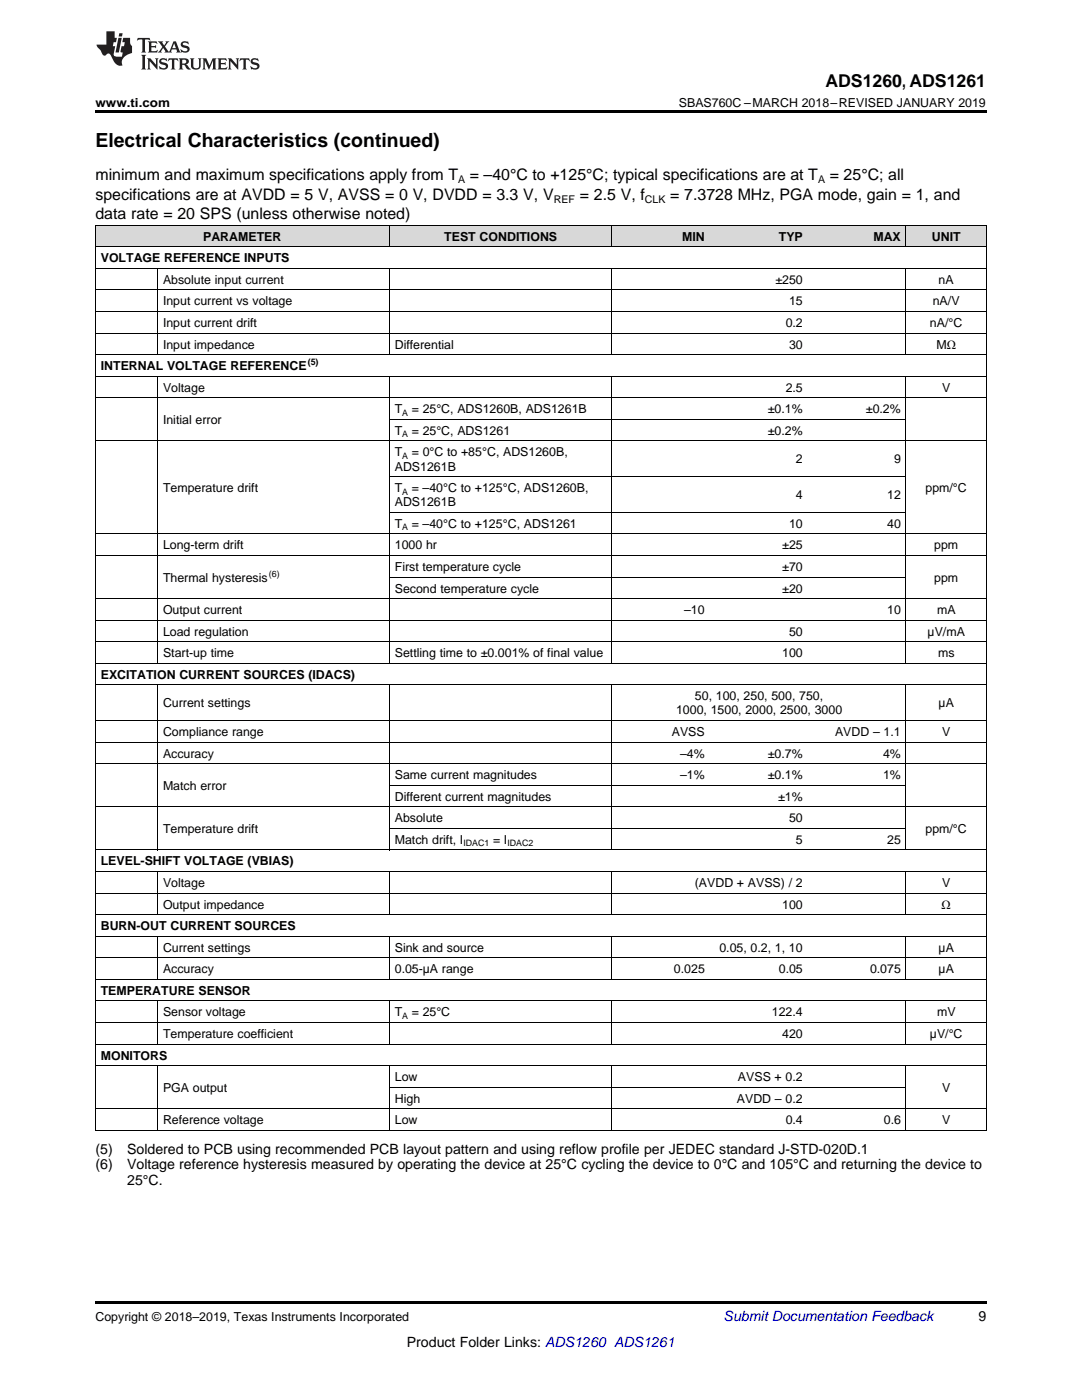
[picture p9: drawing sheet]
<svg xmlns="http://www.w3.org/2000/svg" width="216mm" height="279mm" viewBox="0 0 216 279" stroke-linecap="round" stroke-linejoin="round" font-family="sans-serif">
<defs><g id="words">
<text font-size="3.9" x="19" y="29.3">Electrical Characteristics (continued)</text>
<text font-size="3.5" x="164.7" y="17.3">ADS1260, ADS1261</text>
<g font-size="3.2">
<text x="19" y="36">minimum and maximum specifications apply from T</text>
<text x="93.7" y="36">= –40°C to +125°C; typical specifications are at T</text>
<text x="165.6" y="36">= 25°C; all</text>
<text x="19" y="39.9">specifications are at AVDD = 5 V, AVSS = 0 V, DVDD = 3.3 V, V</text>
<text x="115.7" y="39.9">= 2.5 V, f</text>
<text x="133.7" y="39.9">= 7.3728 MHz, PGA mode, gain = 1, and</text>
<text x="19" y="43.7">data rate = 20 SPS (unless otherwise noted)</text>
</g>
<g font-size="2.8">
<text x="19" y="230.2">(5)</text>
<text x="19" y="233.4">(6)</text>
<text x="25.4" y="230.2">Soldered to PCB using recommended PCB layout pattern and using reflow profile per JEDEC standard J-STD-020D.1</text>
<text x="25.4" y="233.4">Voltage reference hysteresis measured by operating the device at 25°C cycling the device to 0°C and 105°C and returning the device to</text>
<text x="25.4" y="236.6">25°C.</text>
<text x="195.3" y="263.6">9</text>
<text x="81.2" y="268.9">Product Folder Links: ADS1260 ADS1261</text>
</g>
<text font-size="2.8" fill="#0000c8" x="144.4" y="263.6">Submit Documentation Feedback</text>
<g font-size="2.5">
<text x="19" y="21.4">www.ti.com</text>
<text x="135.5" y="21.4">SBAS760C –MARCH 2018–REVISED JANUARY 2019</text>
<text x="20.1" y="52.4">VOLTAGE REFERENCE INPUTS</text>
<text x="40.5" y="48">PARAMETER</text>
<text x="88.7" y="48">TEST CONDITIONS</text>
<text x="136.1" y="48">MIN</text>
<text x="155.4" y="48">TYP</text>
<text x="174.3" y="48">MAX</text>
<text x="185.9" y="48">UNIT</text>
<text x="32.5" y="56.7">Absolute input current</text>
<text x="154.7" y="56.7">±250</text>
<text x="187.3" y="56.7">nA</text>
<text x="32.5" y="61">Input current vs voltage</text>
<text x="32.5" y="65.3">Input current drift</text>
<text x="156.8" y="65.3">0.2</text>
<text x="157.4" y="61">15</text>
<text x="185.6" y="65.3">nA/°C</text>
<text x="186.1" y="61">nA/V</text>
<text x="32.5" y="69.6">Input impedance</text>
<text x="78.8" y="69.6">Differential</text>
<text x="157.4" y="69.6">30</text>
<text x="186.9" y="69.6">MΩ</text>
<text x="20.1" y="73.9">INTERNAL VOLTAGE REFERENCE</text>
<text x="32.5" y="78.2">Voltage</text>
<text x="78.8" y="82.5">T</text>
<text x="82.2" y="82.5">= 25°C, ADS1260B, ADS1261B</text>
<text x="153.2" y="82.5">±0.1%</text>
<text x="156.8" y="78.2">2.5</text>
<text x="172.8" y="82.5">±0.2%</text>
<text x="188" y="78.2">V</text>
<text x="32.5" y="84.6">Initial error</text>
<text x="78.8" y="86.8">T</text>
<text x="82.2" y="86.8">= 25°C, ADS1261</text>
<text x="153.2" y="86.8">±0.2%</text>
<text x="78.8" y="91.1">T</text>
<text x="78.8" y="93.9">ADS1261B</text>
<text x="82.2" y="91.1">= 0°C to +85°C, ADS1260B,</text>
<text x="158.8" y="92.5">2</text>
<text x="178.4" y="92.5">9</text>
<text x="32.5" y="98.2">Temperature drift</text>
<text x="78.8" y="98.2">T</text>
<text x="78.8" y="101">ADS1261B</text>
<text x="82.2" y="98.2">= –40°C to +125°C, ADS1260B,</text>
<text x="158.8" y="99.6">4</text>
<text x="177" y="99.6">12</text>
<text x="184.7" y="98.2">ppm/°C</text>
<text x="78.8" y="105.3">T</text>
<text x="82.2" y="105.3">= –40°C to +125°C, ADS1261</text>
<text x="157.4" y="105.3">10</text>
<text x="177" y="105.3">40</text>
<text x="32.5" y="109.6">Long-term drift</text>
<text x="78.8" y="109.6">1000 hr</text>
<text x="78.8" y="113.9">First temperature cycle</text>
<text x="156.1" y="109.6">±25</text>
<text x="156.1" y="113.9">±70</text>
<text x="186.4" y="109.6">ppm</text>
<text x="32.5" y="116.1">Thermal hysteresis</text>
<text x="78.8" y="118.3">Second temperature cycle</text>
<text x="156.1" y="118.3">±20</text>
<text x="186.4" y="116.1">ppm</text>
<text x="32.5" y="122.6">Output current</text>
<text x="136.5" y="122.6">–10</text>
<text x="177" y="122.6">10</text>
<text x="187" y="122.6">mA</text>
<text x="32.5" y="126.9">Load regulation</text>
<text x="32.5" y="131.2">Start-up time</text>
<text x="78.8" y="131.2">Settling time to ±0.001% of final value</text>
<text x="156.1" y="131.2">100</text>
<text x="157.4" y="126.9">50</text>
<text x="185.1" y="126.9">µV/mA</text>
<text x="187.2" y="131.2">ms</text>
<text x="20.1" y="135.5">EXCITATION CURRENT SOURCES (IDACS)</text>
<text x="32.5" y="141.2">Current settings</text>
<text x="134.9" y="142.6">1000, 1500, 2000, 2500, 3000</text>
<text x="138.7" y="139.8">50, 100, 250, 500, 750,</text>
<text x="187.3" y="141.2">µA</text>
<text x="32.5" y="146.9">Compliance range</text>
<text x="134.1" y="146.9">AVSS</text>
<text x="166.6" y="146.9">AVDD – 1.1</text>
<text x="188" y="146.9">V</text>
<text x="32.5" y="151.2">Accuracy</text>
<text x="78.8" y="155.5">Same current magnitudes</text>
<text x="135.7" y="151.2">–4%</text>
<text x="135.7" y="155.5">–1%</text>
<text x="153.2" y="151.2">±0.7%</text>
<text x="153.2" y="155.5">±0.1%</text>
<text x="176.2" y="151.2">4%</text>
<text x="176.2" y="155.5">1%</text>
<text x="32.5" y="157.7">Match error</text>
<text x="78.8" y="159.8">Different current magnitudes</text>
<text x="155.3" y="159.8">±1%</text>
<text x="32.5" y="166.3">Temperature drift</text>
<text x="78.8" y="164.1">Absolute</text>
<text x="157.4" y="164.1">50</text>
<text x="184.7" y="166.3">ppm/°C</text>
<text x="20.1" y="172.7">LEVEL-SHIFT VOLTAGE (VBIAS)</text>
<text x="78.8" y="168.4">Match drift, I</text>
<text x="98.4" y="168.4">= I</text>
<text x="158.8" y="168.4">5</text>
<text x="177" y="168.4">25</text>
<text x="32.5" y="177">Voltage</text>
<text x="138.6" y="177">(AVDD + AVSS) / 2</text>
<text x="188" y="177">V</text>
<text x="20.1" y="185.6">BURN-OUT CURRENT SOURCES</text>
<text x="32.5" y="181.3">Output impedance</text>
<text x="156.1" y="181.3">100</text>
<text x="187.9" y="181.3">Ω</text>
<text x="32.5" y="189.9">Current settings</text>
<text x="78.8" y="189.9">Sink and source</text>
<text x="143.5" y="189.9">0.05, 0.2, 1, 10</text>
<text x="187.3" y="189.9">µA</text>
<text x="32.5" y="194.2">Accuracy</text>
<text x="78.8" y="194.2">0.05-µA range</text>
<text x="134.5" y="194.2">0.025</text>
<text x="155.4" y="194.2">0.05</text>
<text x="173.6" y="194.2">0.075</text>
<text x="187.3" y="194.2">µA</text>
<text x="20.1" y="198.5">TEMPERATURE SENSOR</text>
<text x="32.5" y="202.8">Sensor voltage</text>
<text x="78.8" y="202.8">T</text>
<text x="82.2" y="202.8">= 25°C</text>
<text x="154" y="202.8">122.4</text>
<text x="187" y="202.8">mV</text>
<text x="32.5" y="207.2">Temperature coefficient</text>
<text x="156.1" y="207.2">420</text>
<text x="185.6" y="207.2">µV/°C</text>
<text x="20.1" y="211.5">MONITORS</text>
<text x="78.8" y="215.8">Low</text>
<text x="147.2" y="215.8">AVSS + 0.2</text>
<text x="32.5" y="217.9">PGA output</text>
<text x="78.8" y="220.1">High</text>
<text x="147" y="220.1">AVDD – 0.2</text>
<text x="188" y="217.9">V</text>
<text x="32.5" y="224.4">Reference voltage</text>
<text x="78.8" y="224.4">Low</text>
<text x="156.8" y="224.4">0.4</text>
<text x="176.4" y="224.4">0.6</text>
<text x="188" y="224.4">V</text>
<text x="19" y="263.6">Copyright © 2018–2019, Texas Instruments Incorporated</text>
</g>
<g font-size="2.1">
<text x="91.4" y="36.6">A</text>
<text x="110.5" y="40.5">REF</text>
<text x="128.7" y="40.5">CLK</text>
<text x="163.2" y="36.6">A</text>
</g>
<g font-size="1.8">
<text x="61.4" y="72.9">(5)</text>
<text x="80.3" y="83">A</text>
<text x="80.3" y="87.3">A</text>
<text x="80.3" y="91.6">A</text>
<text x="80.3" y="98.7">A</text>
<text x="80.3" y="105.8">A</text>
<text x="53.6" y="115.1">(6)</text>
<text x="92.5" y="168.9">IDAC1</text>
<text x="101.2" y="168.9">IDAC2</text>
<text x="80.3" y="203.3">A</text>
</g>
</g></defs>
<g fill="#d8d8d8">
<path d="M19 45h12.5v4.3h-12.5z"/>
<path d="M31.5 45h46.2v4.3h-46.2z"/>
<path d="M77.7 45h19.6v4.3h-19.6z"/>
<path d="M97.3 45h24.9v4.3h-24.9z"/>
<path d="M122.2 45h19.5v4.3h-19.5z"/>
<path d="M141.7 45h19.6v4.3h-19.6z"/>
<path d="M161.3 45h19.5v4.3h-19.5z"/>
<path d="M180.8 45h16v4.3h-16z"/>
</g>
<path d="M19 22h177.8v.5h-177.8zM19 259.7h177.8v.5h-177.8z" fill="#000"/>
<g fill="none" stroke="#000" stroke-width=".2">
<path d="M19 57.9h177.8M19 53.6h177.8M19 49.3h177.8M19 45h177.8M19.1 45v180.6M31.4 53.6v17.2M77.7 45v4.3M77.7 53.6v17.2M122.1 45v4.3M122.1 53.6v17.2M180.8 45v4.3M180.8 53.6v17.2"/>
<path d="M196.8 45v180.6M19 79.4h177.8M19 75.1h177.8M19 70.8h177.8M19 66.5h177.8M19 62.2h177.8M31.4 75.1v57.3M77.7 75.1v57.3M122.1 75.1v57.3M180.8 75.1v57.3M19 88h177.8M77.7 95.1h103.1"/>
<path d="M77.7 83.7h103.1M19 119.5h177.8M19 110.9h177.8M19 106.6h177.8M77.7 115.2h103.1M77.7 102.3h103.1M19 136.7h177.8M19 132.4h177.8M19 128.1h177.8M19 123.8h177.8M31.4 136.7v33M77.7 136.7v33"/>
<path d="M122.1 136.7v33M180.8 136.7v33M19 152.4h177.8M19 148.1h177.8M19 143.8h177.8M77.7 156.7h103.1M19 178.2h177.8M19 173.9h177.8M19 169.6h177.8M19 161h177.8M31.4 174v8.6M77.7 174v8.6"/>
<path d="M77.7 165.3h103.1M122.1 174v8.6M180.8 174v8.6M19 199.8h177.8M19 195.5h177.8M19 191.2h177.8M19 186.8h177.8M19 182.5h177.8M31.4 186.9v8.6M31.4 199.8v8.6M77.7 186.9v8.6M77.7 199.8v8.6"/>
<path d="M122.1 186.9v8.6M122.1 199.8v8.6M180.8 186.9v8.6M180.8 199.8v8.6M19 212.7h177.8M19 208.4h177.8M19 204.1h177.8M31.4 212.7v12.9M77.7 212.7v12.9M77.7 217h103.1M122.1 212.7v12.9M180.8 212.7v12.9"/>
<path d="M19 225.6h177.8M19 221.3h177.8"/>
</g>
<g fill="#231f20">
<path d="M27.5 7.6l-.1 .5 .4-.2h.6v.1v2.1l-.2 .4h1l-.3-.4v-2.1l.1-.1h.5l.5 .2-.2-.5zM29.5 8.3l.2 .3v1.5l-.2 .4h1.8l.2-.6a1.04 1.04 0 0 1-1.3 .2v-.7h.6l.3 .2v-.6l-.3 .2h-.6v-.6l.8-.1 .4 .3-.2-.5zM31.5 8.3l.9 1.1-.9 1.1h.8l-.2-.2 .5-.7 .4 .7-.2 .2h1.5l-.1-.2 .1-.4h.9l.1 .4-.2 .2h1l-.3-.3-.7-1.9h-.5l-.9 2-.8-1 .9-1h-.8l.1 .3-.3 .5-.4-.6 .2-.2zM34.7 8.6l.4 1h-.7zM36.3 8.4a.63 .63 0 0 0-.2 .7 .63 .63 0 0 0 .6 .4l.6 .2 .1 .2a.75 .75 0 0 1-.7 .4 .75 .75 0 0 1-.6-.5l.1 .7 .1-.1a1.11 1.11 0 0 0 1.5-.6 1.13 1.13 0 0 0-1.2-.8l-.1-.4a1.04 1.04 0 0 1 1.2 .2l-.2-.5-.1 .1-.5-.2zM28.2 10.9l.2 .4v2.2l-.2 .4h1l-.3-.4v-2.2l.3-.4zM29.3 11.6l.3 .4v1.5l-.3 .4h.8l-.2-.4v-1.3l1.5 1.7v-1.9l.2-.4h-.7l.2 .4v.9l-1.1-1.3zM32 11.8a.62 .62 0 0 0-.2 .7 .62 .62 0 0 0 .6 .4l.6 .1 .1 .3a.76 .76 0 0 1-.7 .3 .76 .76 0 0 1-.6-.4l.1 .7 .1-.1a1.11 1.11 0 0 0 1.5-.6 1.13 1.13 0 0 0-1.2-.8l-.1-.4a1.04 1.04 0 0 1 1.2 .2l-.2-.6-.1 .1-.5-.1zM33.7 11.6l-.2 .6a.61 .61 0 0 1 .8-.3v1.6l-.2 .4h.9l-.2-.4v-1.6a.63 .63 0 0 1 .8 .3l-.2-.6zM35.6 11.6l.3 .4v1.5l-.3 .4h1l-.2-.2v-.8l.5 .2a.76 .76 0 0 0 1.2 .7l-1-1a.58 .58 0 0 0 .6-.5 .58 .58 0 0 0-.5-.6zM36.4 11.9h.1a.45 .45 0 0 1 .5 .1 .45 .45 0 0 1 .1 .5l-.7 .2zM37.9 11.6l.2 .2a2.17 2.17 0 0 0 .3 1.9 .99 .99 0 0 0 1.6-.6v-1.1l.2-.4h-.7l.2 .2a1.92 1.92 0 0 1-.2 1.8 .6 .6 0 0 1-.9-.5v-1.1l.2-.4zM40.4 11.6l.2 .4v1.5l-.2 .4h.7l-.2-.4v-1.4l.8 1.8 .8-1.8v1.4l-.2 .4h.9l-.2-.4v-1.5l.2-.4h-.8l-.6 1.5-.6-1.5zM43.4 11.6l.2 .4v1.5l-.2 .4h1.8l.2-.6a1.04 1.04 0 0 1-1.3 .1v-.6h.5l.4 .2v-.6l-.4 .2h-.5v-.7h.8l.3 .3-.1-.6zM45.5 11.6l.2 .4v1.5l-.2 .4h.7l-.2-.4v-1.3l1.5 1.7v-1.9l.2-.4h-.7l.2 .4v.9l-1.1-1.3zM47.9 11.6l-.1 .6a.61 .61 0 0 1 .8-.3v1.6l-.3 .4h1l-.3-.4 .1-1.6a.63 .63 0 0 1 .7 .3l-.1-.6zM50.2 11.8a.62 .62 0 0 0-.2 .7 .62 .62 0 0 0 .6 .4l.6 .1 .2 .3a.76 .76 0 0 1-.8 .3 .76 .76 0 0 1-.6-.4l.1 .7 .2-.1a1.11 1.11 0 0 0 1.5-.6 1.13 1.13 0 0 0-1.3-.8l-.1-.4a1.04 1.04 0 0 1 1.2 .2l-.1-.6-.2 .1-.5-.1z"/>
<path d="M21.2 6.3v2.6h-1.9l.1 .4 .7 .9a.91 .91 0 0 0 1 .8 .56 .56 0 0 1 .5-.3 .56 .56 0 0 1 .5 .3l.4 .8a1.53 1.53 0 0 0 1.9 1.2 1.54 1.54 0 0 1 1-2.1l.9-.3v-1.4a1.52 1.52 0 0 1-.3-1.6h-1.4l-.2 .8h.5l-.2 .8h-.4l-.2 1v.2l.4 .1-.2 .8a1.93 1.93 0 0 1-1.6-.3l.3-1.8h-.5l.2-.8h.4l.2-.8h-.4v-1.3zM23.6 7.6l-.6 2.9h.7l.6-2.9zM23.8 6.6l-.1 .7h.6l.2-.7z"/>
</g>
<use href="#words"/>
</svg>
